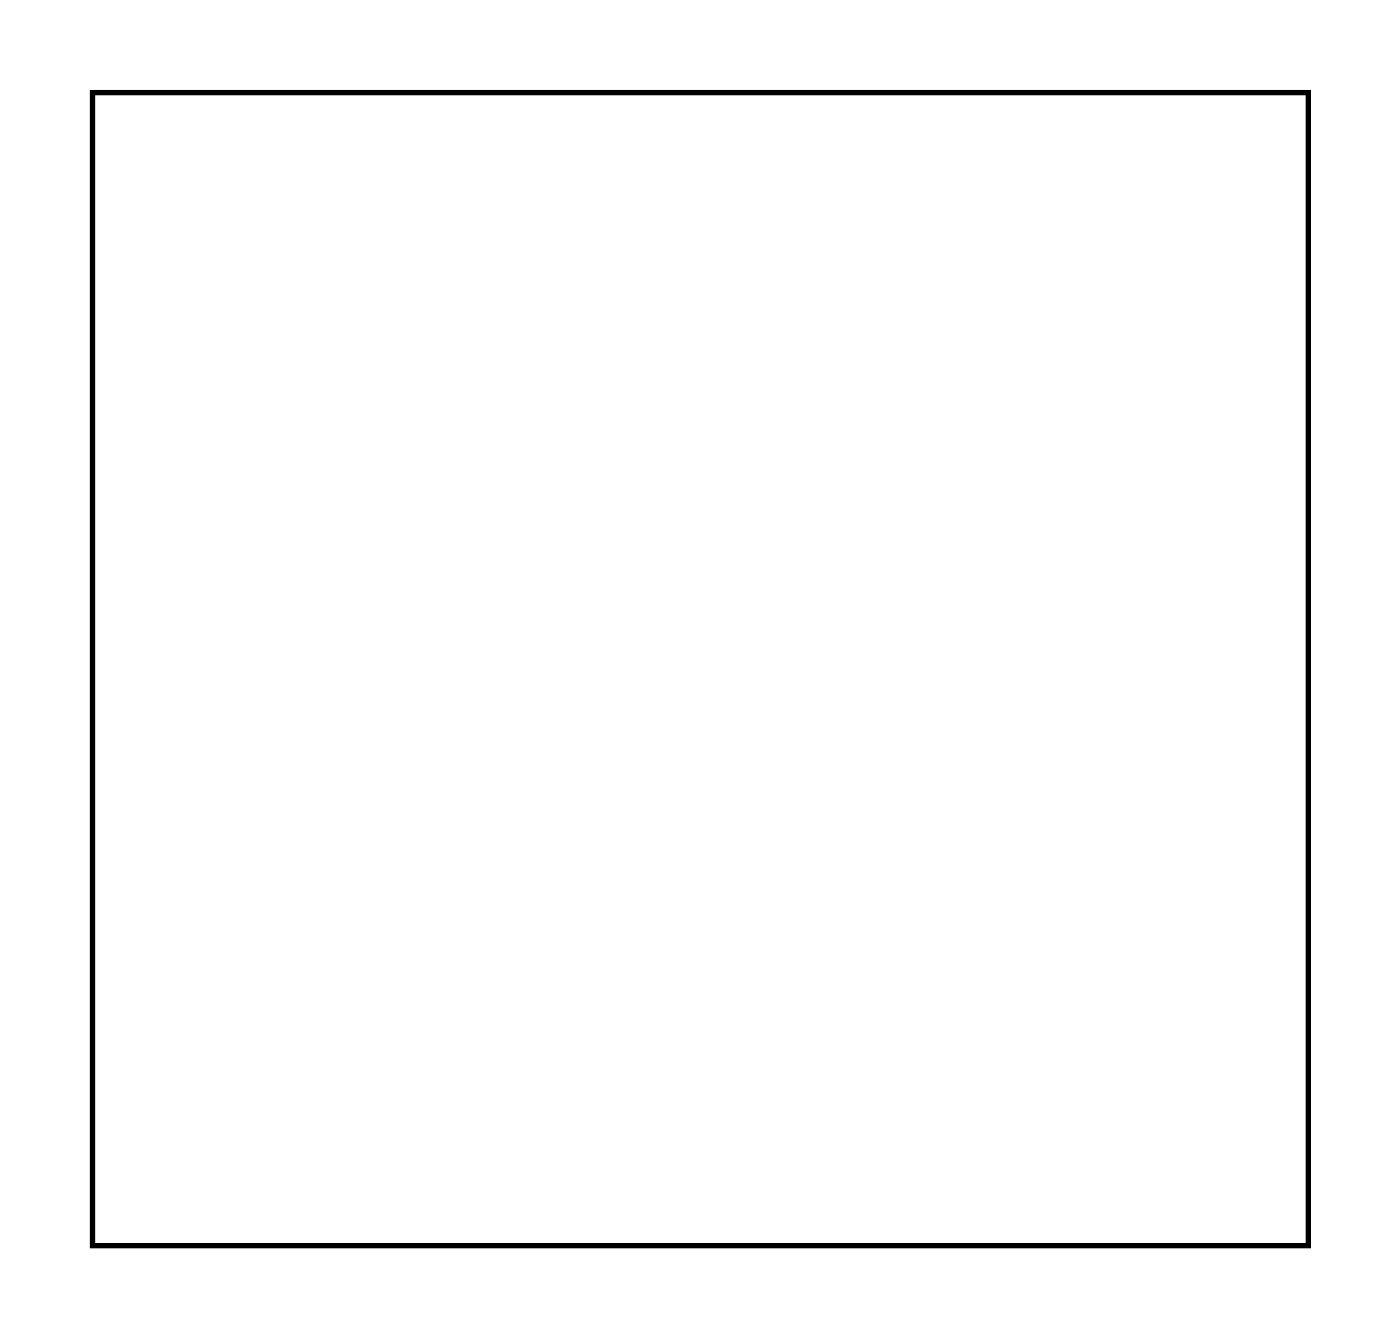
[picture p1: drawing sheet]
<svg xmlns="http://www.w3.org/2000/svg" width="55mm" height="53mm" viewBox="0 0 55 53" stroke-linecap="round" stroke-linejoin="round" font-family="sans-serif">
<path d="M3.6 3.6h47.8v45.3h-47.8z" fill="none" stroke="#000" stroke-width=".2"/>
<path d="M3.6 3.6h47.8v45.3h-47.8z" fill="none" stroke="#000" stroke-width=".04"/>
<circle cx="8.6" cy="43.9" r="1.9" fill="#fff"/>
<circle cx="8.6" cy="43.9" r="1.9" fill="none" stroke="#fff" stroke-width=".85" stroke-linecap="butt"/>
<circle cx="46.7" cy="43.9" r="1.9" fill="#fff"/>
<circle cx="46.7" cy="43.9" r="1.9" fill="none" stroke="#fff" stroke-width=".85" stroke-linecap="butt"/>
<circle cx="8.6" cy="8.4" r="1.9" fill="#fff"/>
<circle cx="8.6" cy="8.4" r="1.9" fill="none" stroke="#fff" stroke-width=".85" stroke-linecap="butt"/>
<circle cx="46.7" cy="8.4" r="1.9" fill="#fff"/>
<circle cx="46.7" cy="8.4" r="1.9" fill="none" stroke="#fff" stroke-width=".85" stroke-linecap="butt"/>
<circle cx="9.1" cy="28.7" r=".7" fill="#fff"/>
<circle cx="9.1" cy="28.7" r=".7" fill="none" stroke="#fff" stroke-width=".76" stroke-linecap="butt"/>
<circle cx="15.6" cy="28.7" r=".7" fill="#fff"/>
<circle cx="15.6" cy="28.7" r=".7" fill="none" stroke="#fff" stroke-width=".76" stroke-linecap="butt"/>
<circle cx="9.1" cy="24.2" r=".7" fill="#fff"/>
<circle cx="9.1" cy="24.2" r=".7" fill="none" stroke="#fff" stroke-width=".76" stroke-linecap="butt"/>
<circle cx="15.6" cy="24.2" r=".7" fill="#fff"/>
<circle cx="15.6" cy="24.2" r=".7" fill="none" stroke="#fff" stroke-width=".76" stroke-linecap="butt"/>
<circle cx="24.4" cy="43.9" r=".7" fill="#fff"/>
<circle cx="24.4" cy="43.9" r=".7" fill="none" stroke="#fff" stroke-width=".76" stroke-linecap="butt"/>
<circle cx="30.9" cy="43.9" r=".7" fill="#fff"/>
<circle cx="30.9" cy="43.9" r=".7" fill="none" stroke="#fff" stroke-width=".76" stroke-linecap="butt"/>
<circle cx="24.4" cy="39.4" r=".7" fill="#fff"/>
<circle cx="24.4" cy="39.4" r=".7" fill="none" stroke="#fff" stroke-width=".76" stroke-linecap="butt"/>
<circle cx="30.9" cy="39.4" r=".7" fill="#fff"/>
<circle cx="30.9" cy="39.4" r=".7" fill="none" stroke="#fff" stroke-width=".76" stroke-linecap="butt"/>
<circle cx="39.6" cy="28.7" r=".7" fill="#fff"/>
<circle cx="39.6" cy="28.7" r=".7" fill="none" stroke="#fff" stroke-width=".76" stroke-linecap="butt"/>
<circle cx="46.1" cy="28.7" r=".7" fill="#fff"/>
<circle cx="46.1" cy="28.7" r=".7" fill="none" stroke="#fff" stroke-width=".76" stroke-linecap="butt"/>
<circle cx="39.6" cy="24.2" r=".7" fill="#fff"/>
<circle cx="39.6" cy="24.2" r=".7" fill="none" stroke="#fff" stroke-width=".76" stroke-linecap="butt"/>
<circle cx="46.1" cy="24.2" r=".7" fill="#fff"/>
<circle cx="46.1" cy="24.2" r=".7" fill="none" stroke="#fff" stroke-width=".76" stroke-linecap="butt"/>
<circle cx="24.4" cy="13.5" r=".7" fill="#fff"/>
<circle cx="24.4" cy="13.5" r=".7" fill="none" stroke="#fff" stroke-width=".76" stroke-linecap="butt"/>
<circle cx="30.9" cy="13.5" r=".7" fill="#fff"/>
<circle cx="30.9" cy="13.5" r=".7" fill="none" stroke="#fff" stroke-width=".76" stroke-linecap="butt"/>
<circle cx="24.4" cy="9" r=".7" fill="#fff"/>
<circle cx="24.4" cy="9" r=".7" fill="none" stroke="#fff" stroke-width=".76" stroke-linecap="butt"/>
<circle cx="30.9" cy="9" r=".7" fill="#fff"/>
<circle cx="30.9" cy="9" r=".7" fill="none" stroke="#fff" stroke-width=".76" stroke-linecap="butt"/>
<circle cx="24.4" cy="28.7" r=".7" fill="#fff"/>
<circle cx="24.4" cy="28.7" r=".7" fill="none" stroke="#fff" stroke-width=".76" stroke-linecap="butt"/>
<circle cx="30.9" cy="28.7" r=".7" fill="#fff"/>
<circle cx="30.9" cy="28.7" r=".7" fill="none" stroke="#fff" stroke-width=".76" stroke-linecap="butt"/>
<circle cx="24.4" cy="24.2" r=".7" fill="#fff"/>
<circle cx="24.4" cy="24.2" r=".7" fill="none" stroke="#fff" stroke-width=".76" stroke-linecap="butt"/>
<circle cx="30.9" cy="24.2" r=".7" fill="#fff"/>
<circle cx="30.9" cy="24.2" r=".7" fill="none" stroke="#fff" stroke-width=".76" stroke-linecap="butt"/>
<circle cx="21.3" cy="36.3" r=".7" fill="#fff"/>
<circle cx="21.3" cy="36.3" r=".7" fill="none" stroke="#fff" stroke-width=".76" stroke-linecap="butt"/>
<circle cx="21.3" cy="28.7" r=".7" fill="#fff"/>
<circle cx="21.3" cy="28.7" r=".7" fill="none" stroke="#fff" stroke-width=".76" stroke-linecap="butt"/>
<circle cx="36.5" cy="26.2" r=".7" fill="#fff"/>
<circle cx="36.5" cy="26.2" r=".7" fill="none" stroke="#fff" stroke-width=".76" stroke-linecap="butt"/>
<circle cx="36.5" cy="18.5" r=".7" fill="#fff"/>
<circle cx="36.5" cy="18.5" r=".7" fill="none" stroke="#fff" stroke-width=".76" stroke-linecap="butt"/>
<circle cx="18.7" cy="26.2" r=".7" fill="#fff"/>
<circle cx="18.7" cy="26.2" r=".7" fill="none" stroke="#fff" stroke-width=".76" stroke-linecap="butt"/>
<circle cx="18.7" cy="18.5" r=".7" fill="#fff"/>
<circle cx="18.7" cy="18.5" r=".7" fill="none" stroke="#fff" stroke-width=".76" stroke-linecap="butt"/>
<circle cx="34" cy="36.3" r=".7" fill="#fff"/>
<circle cx="34" cy="36.3" r=".7" fill="none" stroke="#fff" stroke-width=".76" stroke-linecap="butt"/>
<circle cx="34" cy="28.7" r=".7" fill="#fff"/>
<circle cx="34" cy="28.7" r=".7" fill="none" stroke="#fff" stroke-width=".76" stroke-linecap="butt"/>
<circle cx="18.7" cy="36.3" r=".7" fill="#fff"/>
<circle cx="18.7" cy="36.3" r=".7" fill="none" stroke="#fff" stroke-width=".76" stroke-linecap="butt"/>
<circle cx="18.7" cy="28.7" r=".7" fill="#fff"/>
<circle cx="18.7" cy="28.7" r=".7" fill="none" stroke="#fff" stroke-width=".76" stroke-linecap="butt"/>
<circle cx="36.5" cy="36.3" r=".7" fill="#fff"/>
<circle cx="36.5" cy="36.3" r=".7" fill="none" stroke="#fff" stroke-width=".76" stroke-linecap="butt"/>
<circle cx="36.5" cy="28.7" r=".7" fill="#fff"/>
<circle cx="36.5" cy="28.7" r=".7" fill="none" stroke="#fff" stroke-width=".76" stroke-linecap="butt"/>
<path d="M35.8 45.8h1.4v1.4h-1.4z" fill="#fff"/>
<path d="M35.8 45.8h1.4v1.4h-1.4z" fill="none" stroke="#fff" stroke-width=".69" stroke-linecap="butt"/>
<circle cx="36.5" cy="46.5" r=".72" fill="#fff"/>
<circle cx="36.5" cy="46.5" r=".72" fill="none" stroke="#fff" stroke-width=".69" stroke-linecap="butt"/>
<circle cx="36.5" cy="43.9" r=".72" fill="#fff"/>
<circle cx="36.5" cy="43.9" r=".72" fill="none" stroke="#fff" stroke-width=".69" stroke-linecap="butt"/>
<circle cx="36.5" cy="41.4" r=".72" fill="#fff"/>
<circle cx="36.5" cy="41.4" r=".72" fill="none" stroke="#fff" stroke-width=".69" stroke-linecap="butt"/>
<circle cx="41.6" cy="38.9" r=".7" fill="#fff"/>
<circle cx="41.6" cy="38.9" r=".7" fill="none" stroke="#fff" stroke-width=".76" stroke-linecap="butt"/>
<circle cx="41.6" cy="31.2" r=".7" fill="#fff"/>
<circle cx="41.6" cy="31.2" r=".7" fill="none" stroke="#fff" stroke-width=".76" stroke-linecap="butt"/>
</svg>
